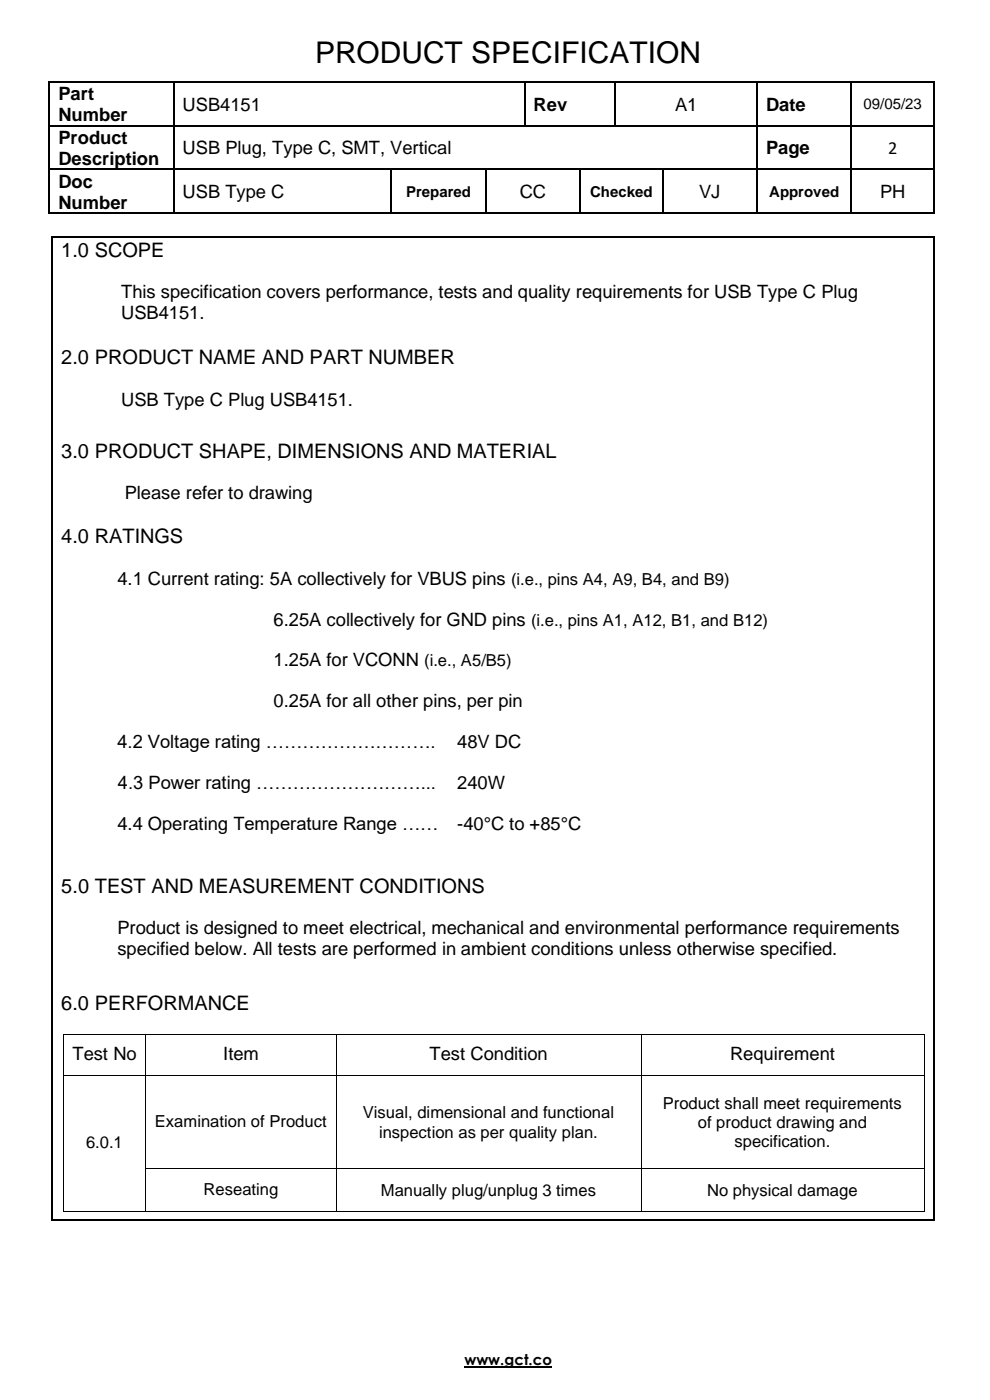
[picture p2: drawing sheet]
<svg xmlns="http://www.w3.org/2000/svg" width="210mm" height="297mm" viewBox="0 0 210 297" stroke-linecap="round" stroke-linejoin="round" font-family="sans-serif">
<defs><g id="words">
<text font-size="6.3" x="66.8" y="13.4">PRODUCT SPECIFICATION</text>
<g font-size="4.2">
<text x="13" y="54.5">1.0 SCOPE</text>
<text x="13" y="77.3">2.0 PRODUCT NAME AND PART NUMBER</text>
<text x="13" y="97.1">3.0 PRODUCT SHAPE, DIMENSIONS AND MATERIAL</text>
<text x="13" y="115.2">4.0 RATINGS</text>
<text x="13" y="189.4">5.0 TEST AND MEASUREMENT CONDITIONS</text>
<text x="13" y="214.2">6.0 PERFORMANCE</text>
</g>
<g font-size="3.9">
<text x="12.4" y="21.2">Part</text>
<text x="38.7" y="23.5">USB4151</text>
<text x="113.2" y="23.5">Rev</text>
<text x="143.2" y="23.5">A1</text>
<text x="162.5" y="23.5">Date</text>
<text x="12.4" y="25.7">Number</text>
<text x="12.4" y="30.5">Product</text>
<text x="12.4" y="35">Description</text>
<text x="38.7" y="32.7">USB Plug, Type C, SMT, Vertical</text>
<text x="162.5" y="32.7">Page</text>
<text x="188.3" y="32.6">2</text>
<text x="12.4" y="39.8">Doc</text>
<text x="12.4" y="44.2">Number</text>
<text x="38.7" y="42">USB Type C</text>
<text x="110.2" y="42">CC</text>
<text x="148.3" y="42">VJ</text>
<text x="186.6" y="42">PH</text>
<text x="25.7" y="63.3">This specification covers performance, tests and quality requirements for USB Type C Plug</text>
<text x="25.7" y="67.7">USB4151.</text>
<text x="25.7" y="86.1">USB Type C Plug USB4151.</text>
<text x="26.5" y="105.9">Please refer to drawing</text>
<text x="24.9" y="124">4.1 Current rating: 5A collectively for VBUS pins (i.e., pins A4, A9, B4, and B9)</text>
<text x="58" y="132.7">6.25A collectively for GND pins (i.e., pins A1, A12, B1, and B12)</text>
<text x="58" y="141.3">1.25A for VCONN (i.e., A5/B5)</text>
<text x="58" y="150">0.25A for all other pins, per pin</text>
<text x="24.9" y="158.7">4.2 Voltage rating ……………………….</text>
<text x="97" y="158.7">48V DC</text>
<text x="25" y="167.3">4.3 Power rating ………………………...</text>
<text x="97" y="167.3">240W</text>
<text x="24.9" y="176">4.4 Operating Temperature Range ……</text>
<text x="97" y="176">-40°C to +85°C</text>
<text x="24.9" y="198.1">Product is designed to meet electrical, mechanical and environmental performance requirements</text>
<text x="24.9" y="202.6">specified below. All tests are performed in ambient conditions unless otherwise specified.</text>
<text x="15.4" y="224.8">Test No</text>
<text x="47.3" y="224.8">Item</text>
<text x="91.1" y="224.8">Test Condition</text>
<text x="154.8" y="224.8">Requirement</text>
</g>
<g font-size="3.5">
<text x="32.9" y="239">Examination of Product</text>
<text x="77" y="237.2">Visual, dimensional and functional</text>
<text x="140.6" y="235.2">Product shall meet requirements</text>
<text x="148" y="239.3">of product drawing and</text>
<text x="18.3" y="243.5">6.0.1</text>
<text x="80.4" y="241.3">inspection as per quality plan.</text>
<text x="155.8" y="243.3">specification.</text>
<text x="43.2" y="253.4">Reseating</text>
<text x="80.8" y="253.7">Manually plug/unplug 3 times</text>
<text x="150" y="253.7">No physical damage</text>
</g>
<g font-size="3.2">
<text x="183.1" y="23.2">09/05/23</text>
<text x="86.1" y="41.7">Prepared</text>
<text x="125.2" y="41.7">Checked</text>
<text x="163.1" y="41.7">Approved</text>
<text x="98.5" y="289.6">www.gct.co</text>
</g>
</g></defs>
<g fill="#000">
<path d="M10.3 17.2h.4v.4h-.4z" fill-rule="evenodd"/>
<path d="M10.3 17.2h.4v.4h-.4z" fill-rule="evenodd"/>
<path d="M36.7 17.2h.3v.4h-.3z" fill-rule="evenodd"/>
<path d="M111.1 17.2h.3v.4h-.3z" fill-rule="evenodd"/>
<path d="M130.4 17.2h.3v.4h-.3z" fill-rule="evenodd"/>
<path d="M160.4 17.2h.3v.4h-.3z" fill-rule="evenodd"/>
<path d="M180.4 17.2h.4v.4h-.4z" fill-rule="evenodd"/>
<path d="M197.9 17.2h.3v.4h-.3z" fill-rule="evenodd"/>
<path d="M197.9 17.2h.3v.4h-.3z" fill-rule="evenodd"/>
<path d="M10.3 26.5h.4v.3h-.4z" fill-rule="evenodd"/>
<path d="M10.3 35.8h.4v.3h-.4z" fill-rule="evenodd"/>
<path d="M36.7 26.5h.3v.3h-.3z" fill-rule="evenodd"/>
<path d="M36.7 35.8h.3v.3h-.3z" fill-rule="evenodd"/>
<path d="M82.9 35.8h.3v.3h-.3z" fill-rule="evenodd"/>
<path d="M102.9 35.8h.3v.3h-.3z" fill-rule="evenodd"/>
<path d="M111.1 26.5h.3v.3h-.3z" fill-rule="evenodd"/>
<path d="M122.9 35.8h.3v.3h-.3z" fill-rule="evenodd"/>
<path d="M130.4 26.5h.3v.3h-.3z" fill-rule="evenodd"/>
<path d="M140.4 35.8h.4v.3h-.4z" fill-rule="evenodd"/>
<path d="M160.4 26.5h.3v.3h-.3z" fill-rule="evenodd"/>
<path d="M160.4 35.8h.3v.3h-.3z" fill-rule="evenodd"/>
<path d="M180.4 26.5h.4v.3h-.4z" fill-rule="evenodd"/>
<path d="M180.4 35.8h.4v.3h-.4z" fill-rule="evenodd"/>
<path d="M197.9 26.5h.3v.3h-.3z" fill-rule="evenodd"/>
<path d="M197.9 35.8h.3v.3h-.3z" fill-rule="evenodd"/>
<path d="M10.3 45.1h.4v.3h-.4z" fill-rule="evenodd"/>
<path d="M10.3 45.1h.4v.3h-.4z" fill-rule="evenodd"/>
<path d="M10.9 50.2h.4v.3h-.4z" fill-rule="evenodd"/>
<path d="M10.9 50.2h.4v.3h-.4z" fill-rule="evenodd"/>
<path d="M36.7 45.1h.3v.3h-.3z" fill-rule="evenodd"/>
<path d="M82.9 45.1h.3v.3h-.3z" fill-rule="evenodd"/>
<path d="M102.9 45.1h.3v.3h-.3z" fill-rule="evenodd"/>
<path d="M122.9 45.1h.3v.3h-.3z" fill-rule="evenodd"/>
<path d="M140.4 45.1h.4v.3h-.4z" fill-rule="evenodd"/>
<path d="M160.4 45.1h.3v.3h-.3z" fill-rule="evenodd"/>
<path d="M180.4 45.1h.4v.3h-.4z" fill-rule="evenodd"/>
<path d="M197.9 45.1h.3v.3h-.3z" fill-rule="evenodd"/>
<path d="M197.9 45.1h.3v.3h-.3z" fill-rule="evenodd"/>
<path d="M197.9 50.2h.3v.3h-.3z" fill-rule="evenodd"/>
<path d="M197.9 50.2h.3v.3h-.3z" fill-rule="evenodd"/>
<path d="M13.3 219.3h.2v.1h-.2z" fill-rule="evenodd"/>
<path d="M13.3 219.3h.2v.1h-.2z" fill-rule="evenodd"/>
<path d="M30.8 219.3h.2v.1h-.2z" fill-rule="evenodd"/>
<path d="M71.3 219.3h.1v.1h-.1z" fill-rule="evenodd"/>
<path d="M135.9 219.3h.2v.1h-.2z" fill-rule="evenodd"/>
<path d="M195.9 219.3h.2v.1h-.2z" fill-rule="evenodd"/>
<path d="M195.9 219.3h.2v.1h-.2z" fill-rule="evenodd"/>
<path d="M13.3 228h.2v.2h-.2z" fill-rule="evenodd"/>
<path d="M30.8 228h.2v.2h-.2z" fill-rule="evenodd"/>
<path d="M71.3 228h.1v.2h-.1z" fill-rule="evenodd"/>
<path d="M135.9 228h.2v.2h-.2z" fill-rule="evenodd"/>
<path d="M195.9 228h.2v.2h-.2z" fill-rule="evenodd"/>
<path d="M10.9 258.6h.4v.4h-.4z" fill-rule="evenodd"/>
<path d="M10.9 258.6h.4v.4h-.4z" fill-rule="evenodd"/>
<path d="M13.3 247.9h.2v.1h-.2z" fill-rule="evenodd"/>
<path d="M13.3 256.9h.2v.2h-.2z" fill-rule="evenodd"/>
<path d="M13.3 256.9h.2v.2h-.2z" fill-rule="evenodd"/>
<path d="M30.8 247.9h.2v.1h-.2z" fill-rule="evenodd"/>
<path d="M30.8 256.9h.2v.2h-.2z" fill-rule="evenodd"/>
<path d="M71.3 247.9h.1v.1h-.1z" fill-rule="evenodd"/>
<path d="M71.3 256.9h.1v.2h-.1z" fill-rule="evenodd"/>
<path d="M135.9 247.9h.2v.1h-.2z" fill-rule="evenodd"/>
<path d="M135.9 256.9h.2v.2h-.2z" fill-rule="evenodd"/>
<path d="M195.9 247.9h.2v.1h-.2z" fill-rule="evenodd"/>
<path d="M195.9 256.9h.2v.2h-.2z" fill-rule="evenodd"/>
<path d="M195.9 256.9h.2v.2h-.2z" fill-rule="evenodd"/>
<path d="M197.9 258.6h.3v.4h-.3z" fill-rule="evenodd"/>
<path d="M197.9 258.6h.3v.4h-.3z" fill-rule="evenodd"/>
</g>
<g fill="none" stroke="#000" stroke-width=".34">
<path d="M10.5 17.6v8.9M10.7 17.4h26M36.8 17.6v8.9M37 17.4h74.1M111.3 17.6v8.9M111.4 17.4h19M130.7 17.4h29.7M160.6 17.6v8.9M160.7 17.4h19.7M180.6 17.6v8.9M180.8 17.4h17.1M198.1 17.6v8.9"/>
<path d="M10.5 26.8v9M10.5 36.1v9M10.7 26.7h26M10.7 35.9h26M36.8 26.8v9M36.8 36.1v9M37 26.7h74.1M37 35.9h45.9M83 36.1v9M83.2 35.9h19.7M103 36.1v9M103.2 35.9h19.7"/>
<path d="M111.4 26.7h19M123 36.1v9M123.2 35.9h17.2M130.7 26.7h29.7M140.6 36.1v9M140.8 35.9h19.6M160.6 26.8v9M160.6 36.1v9M160.7 26.7h19.7M160.7 35.9h19.7M180.6 26.8v9M180.6 36.1v9"/>
<path d="M180.8 26.7h17.1M180.8 35.9h17.1M198.1 26.8v9M198.1 36.1v9M10.7 45.3h26M11.1 50.5v208.1M11.3 50.3h186.6M37 45.3h45.9M83.2 45.3h19.7M103.2 45.3h19.7M123.2 45.3h17.2M140.8 45.3h19.6"/>
<path d="M160.7 45.3h19.7M180.8 45.3h17.1M198.1 50.5v208.1M11.3 258.8h186.6"/>
</g>
<path d="M130.5 17.6v8.9" fill="none" stroke="#000" stroke-width=".35"/>
<path d="M98.5 290h18.5" fill="none" stroke="#000" stroke-width=".3"/>
<g fill="none" stroke="#000" stroke-width=".21">
<path d="M13.4 219.4v8.6M13.5 219.4h17.3M30.9 219.4v8.6M31 219.4h40.3M71.3 219.4v8.6M71.4 219.4h64.5M136 219.4v8.6M136.1 219.4h59.8M196 219.4v8.6M13.4 228.2v19.7M13.5 228.1h17.3M30.9 228.2v19.7"/>
<path d="M31 228.1h40.3M71.3 228.2v19.7M71.4 228.1h64.5M136 228.2v19.7M136.1 228.1h59.8M196 228.2v19.7M13.4 248v8.9M13.5 257h17.3M30.9 248v8.9M31 247.9h40.3M31 257h40.3M71.3 248v8.9"/>
<path d="M71.4 247.9h64.5M71.4 257h64.5M136 248v8.9M136.1 247.9h59.8M136.1 257h59.8M196 248v8.9"/>
</g>
<use href="#words"/>
</svg>
